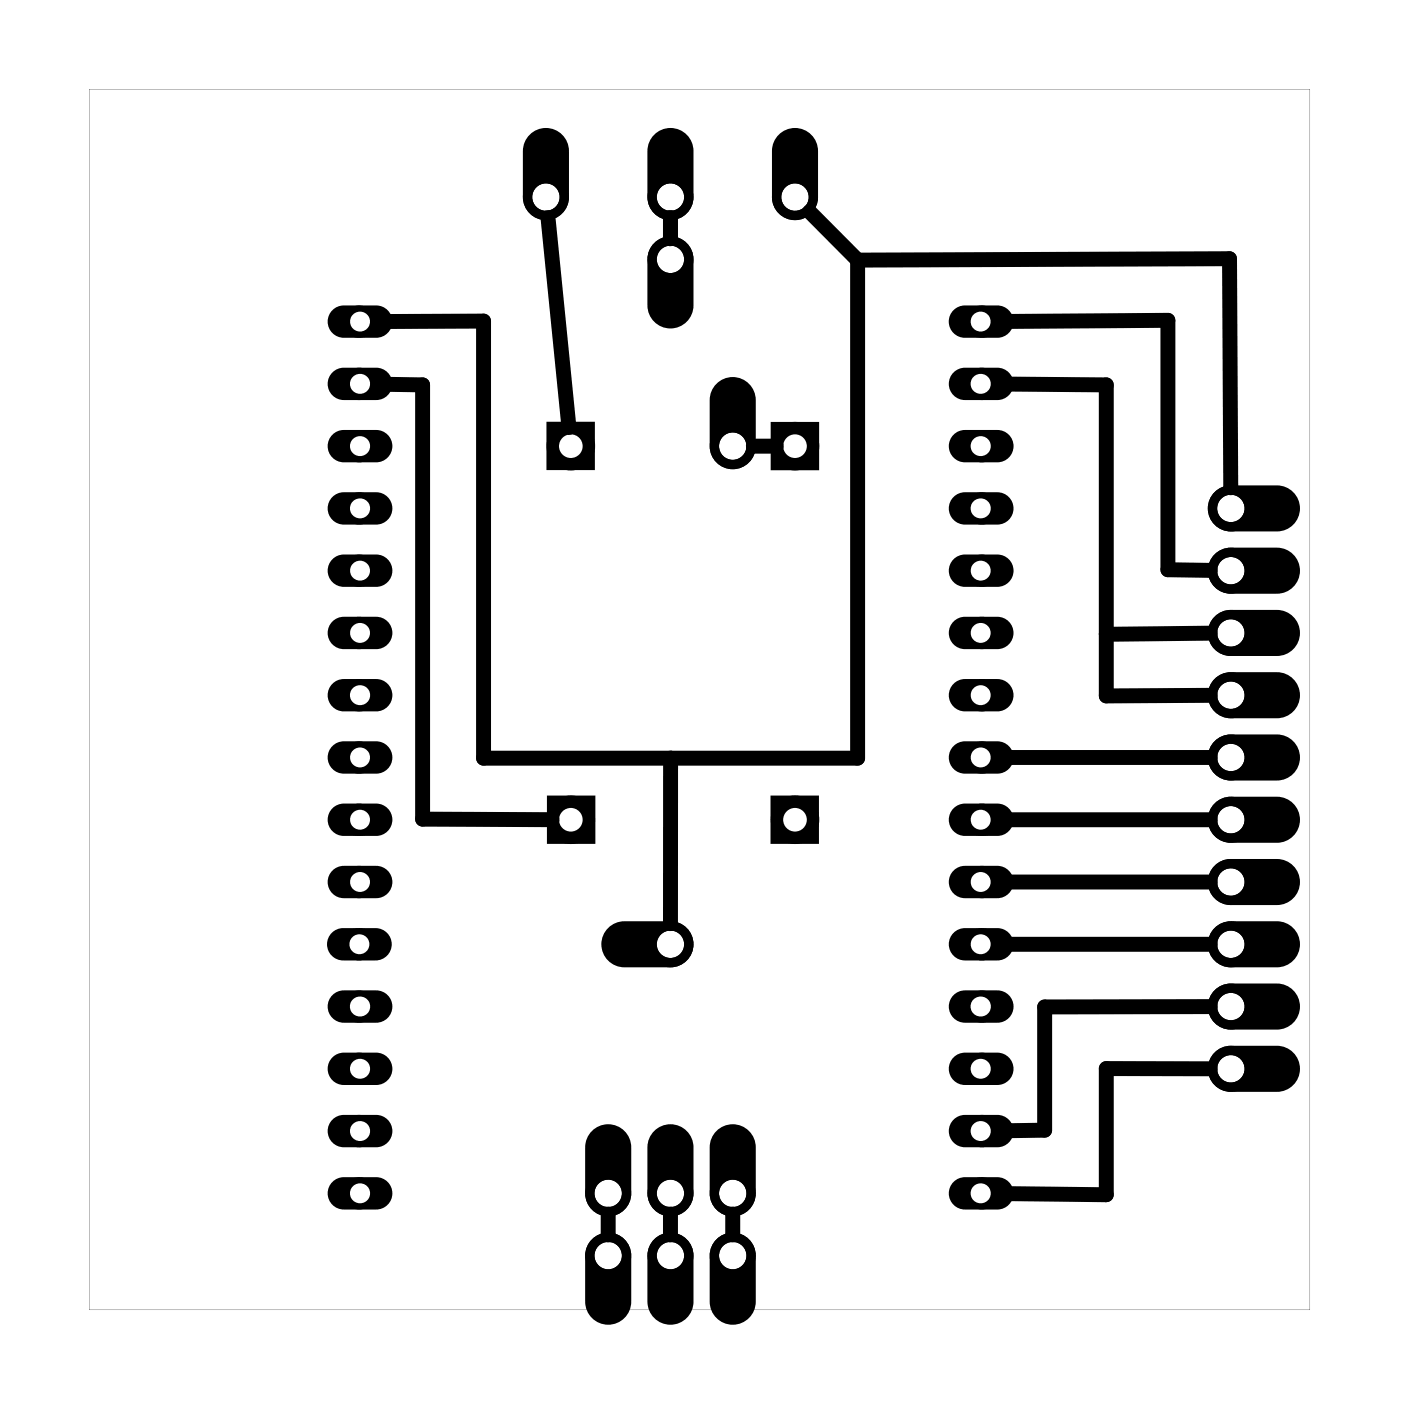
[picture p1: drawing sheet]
<svg xmlns="http://www.w3.org/2000/svg" width="57mm" height="57mm" viewBox="0 0 57 57" stroke-linecap="round" stroke-linejoin="round" font-family="sans-serif">
<g fill="#000">
<path d="M13.6 17.7a.66 .66 0 0 0-.2 .8 .66 .66 0 0 0 .6 .4h1.3a.66 .66 0 0 0 .7-.7 .66 .66 0 0 0-.7-.7h-1.3zM14.3 18.2a.41 .41 0 0 1 .8 0 .41 .41 0 0 1-.8 0z"/>
<path d="M13.6 15.2a.66 .66 0 0 0-.2 .7 .66 .66 0 0 0 .6 .4h1.3a.66 .66 0 0 0 .7-.6 .66 .66 0 0 0-.7-.7h-1.3zM14.3 15.7a.41 .41 0 0 1 .8 0 .41 .41 0 0 1-.8 0z"/>
<path d="M13.6 12.7a.66 .66 0 0 0-.2 .7 .66 .66 0 0 0 .6 .4h1.3a.66 .66 0 0 0 .7-.7 .66 .66 0 0 0-.7-.6h-1.3zM14.3 13.1a.41 .41 0 0 1 .8 0 .41 .41 0 0 1-.8 0z"/>
<path d="M21.6 5.5l-.2 .3-.1 .4v1.8a.94 .94 0 0 0 1 1 .94 .94 0 0 0 .9-1v-1.8a.94 .94 0 0 0-.6-.9 .94 .94 0 0 0-1 .2zM21.7 8a.56 .56 0 0 1 1.1 0 .56 .56 0 0 1-1.1 0z"/>
<path d="M26.7 5.5l-.2 .3-.1 .4v1.8a.94 .94 0 0 0 .9 1 .94 .94 0 0 0 1-1v-1.8a.94 .94 0 0 0-.6-.9 .94 .94 0 0 0-1 .2zM26.8 8a.56 .56 0 0 1 1.1 0 .56 .56 0 0 1-1.1 0z"/>
<path d="M26.7 9.9l-.2 .3-.1 .4v1.9a.94 .94 0 0 0 .9 .9 .94 .94 0 0 0 1-.9v-1.9a.94 .94 0 0 0-.6-.9 .94 .94 0 0 0-1 .2zM26.8 10.6a.56 .56 0 0 1 1.1 0 .56 .56 0 0 1-1.1 0z"/>
<path d="M29.2 15.7l-.2 .3-.1 .3v1.9a.94 .94 0 0 0 1 .9 .94 .94 0 0 0 .9-.9v-1.9a.94 .94 0 0 0-.6-.8 .94 .94 0 0 0-1 .2zM29.3 18.2a.56 .56 0 0 1 1.1 0 .56 .56 0 0 1-1.1 0z"/>
<path d="M31.8 5.5l-.2 .3-.1 .4v1.8a.94 .94 0 0 0 .9 1 .94 .94 0 0 0 1-1v-1.8a.94 .94 0 0 0-.6-.9 .94 .94 0 0 0-1 .2zM31.9 8a.56 .56 0 0 1 1.1 0 .56 .56 0 0 1-1.1 0z"/>
<path d="M38.9 12.7a.66 .66 0 0 0-.1 .7 .66 .66 0 0 0 .6 .4h1.3a.66 .66 0 0 0 .6-.7 .66 .66 0 0 0-.6-.6h-1.3zM39.6 13.1a.41 .41 0 0 1 .8 0 .41 .41 0 0 1-.8 0z"/>
<path d="M38.9 15.2a.66 .66 0 0 0-.1 .7 .66 .66 0 0 0 .6 .4h1.3a.66 .66 0 0 0 .6-.6 .66 .66 0 0 0-.6-.7h-1.3zM39.6 15.7a.41 .41 0 0 1 .8 0 .41 .41 0 0 1-.8 0z"/>
<path d="M38.9 17.7a.66 .66 0 0 0-.1 .8 .66 .66 0 0 0 .6 .4h1.3a.66 .66 0 0 0 .6-.7 .66 .66 0 0 0-.6-.7h-1.3zM39.6 18.2a.41 .41 0 0 1 .8 0 .41 .41 0 0 1-.8 0z"/>
<path d="M3.6 3.6v49.8h49.8v-49.8zM3.6 3.6h49.8v49.8h-49.8z"/>
<path d="M13.5 38.1a.66 .66 0 0 0-.1 .7 .66 .66 0 0 0 .6 .4h1.3a.66 .66 0 0 0 .7-.7 .66 .66 0 0 0-.7-.6h-1.3zM14.3 38.5a.41 .41 0 0 1 .8 0 .41 .41 0 0 1-.8 0z"/>
<path d="M13.6 27.9a.66 .66 0 0 0-.2 .7 .66 .66 0 0 0 .6 .4h1.3a.66 .66 0 0 0 .7-.6 .66 .66 0 0 0-.7-.7h-1.3zM14.3 28.4a.41 .41 0 0 1 .8 0 .41 .41 0 0 1-.8 0z"/>
<path d="M13.6 25.4a.66 .66 0 0 0-.2 .7 .66 .66 0 0 0 .6 .4h1.3a.66 .66 0 0 0 .7-.7 .66 .66 0 0 0-.7-.6h-1.3zM14.3 25.8a.41 .41 0 0 1 .8 0 .41 .41 0 0 1-.8 0z"/>
<path d="M13.6 22.8a.66 .66 0 0 0-.2 .7 .66 .66 0 0 0 .6 .4h1.3a.66 .66 0 0 0 .7-.6 .66 .66 0 0 0-.7-.7h-1.3zM14.3 23.3a.41 .41 0 0 1 .8 0 .41 .41 0 0 1-.8 0z"/>
<path d="M13.6 20.3a.66 .66 0 0 0-.2 .7 .66 .66 0 0 0 .6 .4h1.3a.66 .66 0 0 0 .7-.7 .66 .66 0 0 0-.7-.6h-1.3zM14.3 20.7a.41 .41 0 0 1 .8 0 .41 .41 0 0 1-.8 0z"/>
<path d="M13.6 35.5a.66 .66 0 0 0-.2 .7 .66 .66 0 0 0 .6 .4h1.3a.66 .66 0 0 0 .7-.6 .66 .66 0 0 0-.7-.7h-1.3zM14.3 36a.41 .41 0 0 1 .8 0 .41 .41 0 0 1-.8 0z"/>
<path d="M13.6 33a.66 .66 0 0 0-.2 .7 .66 .66 0 0 0 .6 .4h1.3a.66 .66 0 0 0 .7-.7 .66 .66 0 0 0-.7-.6h-1.3zM14.3 33.4a.41 .41 0 0 1 .8 0 .41 .41 0 0 1-.8 0z"/>
<path d="M13.6 30.4a.66 .66 0 0 0-.2 .8 .66 .66 0 0 0 .6 .4h1.3a.66 .66 0 0 0 .7-.7 .66 .66 0 0 0-.7-.7h-1.3zM14.3 30.9a.41 .41 0 0 1 .8 0 .41 .41 0 0 1-.8 0z"/>
<path d="M24.8 37.9a.94 .94 0 0 0-.2 1 .94 .94 0 0 0 .9 .6h1.8a.94 .94 0 0 0 1-1 .94 .94 0 0 0-1-.9h-1.8l-.4 .1zM26.8 38.5a.56 .56 0 0 1 1.1 0 .56 .56 0 0 1-1.1 0z"/>
<path d="M38.9 20.3a.66 .66 0 0 0-.1 .7 .66 .66 0 0 0 .6 .4h1.3a.66 .66 0 0 0 .6-.7 .66 .66 0 0 0-.6-.6h-1.3zM39.6 20.7a.41 .41 0 0 1 .8 0 .41 .41 0 0 1-.8 0z"/>
<path d="M38.9 25.4a.66 .66 0 0 0-.1 .7 .66 .66 0 0 0 .6 .4h1.3a.66 .66 0 0 0 .6-.7 .66 .66 0 0 0-.6-.6h-1.3zM39.6 25.8a.41 .41 0 0 1 .8 0 .41 .41 0 0 1-.8 0z"/>
<path d="M38.9 27.9a.66 .66 0 0 0-.1 .7 .66 .66 0 0 0 .6 .4h1.3a.66 .66 0 0 0 .6-.6 .66 .66 0 0 0-.6-.7h-1.3zM39.6 28.4a.41 .41 0 0 1 .8 0 .41 .41 0 0 1-.8 0z"/>
<path d="M38.9 33a.66 .66 0 0 0-.1 .7 .66 .66 0 0 0 .6 .4h1.3a.66 .66 0 0 0 .6-.7 .66 .66 0 0 0-.6-.6h-1.3zM39.6 33.4a.41 .41 0 0 1 .8 0 .41 .41 0 0 1-.8 0z"/>
<path d="M38.9 35.5a.66 .66 0 0 0-.1 .7 .66 .66 0 0 0 .6 .4h1.3a.66 .66 0 0 0 .6-.6 .66 .66 0 0 0-.6-.7h-1.3zM39.6 36a.41 .41 0 0 1 .8 0 .41 .41 0 0 1-.8 0z"/>
<path d="M38.9 38.1a.66 .66 0 0 0-.1 .7 .66 .66 0 0 0 .6 .4h1.3a.66 .66 0 0 0 .6-.7 .66 .66 0 0 0-.6-.6h-1.3zM39.6 38.5a.41 .41 0 0 1 .8 0 .41 .41 0 0 1-.8 0z"/>
<path d="M38.9 22.8a.66 .66 0 0 0-.1 .7 .66 .66 0 0 0 .6 .4h1.3a.66 .66 0 0 0 .6-.6 .66 .66 0 0 0-.6-.7h-1.3zM39.6 23.3a.41 .41 0 0 1 .8 0 .41 .41 0 0 1-.8 0z"/>
<path d="M38.9 30.4a.66 .66 0 0 0-.1 .8 .66 .66 0 0 0 .6 .4h1.3a.66 .66 0 0 0 .6-.7 .66 .66 0 0 0-.6-.7h-1.3zM39.6 30.9a.41 .41 0 0 1 .8 0 .41 .41 0 0 1-.8 0z"/>
<path d="M49.5 20.1a.94 .94 0 0 0-.2 1 .94 .94 0 0 0 .9 .6h1.9a.94 .94 0 0 0 .9-1 .94 .94 0 0 0-.9-.9h-1.9l-.4 .1zM49.7 20.7a.56 .56 0 0 1 1.1 0 .56 .56 0 0 1-1.1 0z"/>
<path d="M49.5 37.9a.94 .94 0 0 0-.2 1 .94 .94 0 0 0 .9 .6h1.9a.94 .94 0 0 0 .9-1 .94 .94 0 0 0-.9-.9h-1.9l-.4 .1zM49.7 38.5a.56 .56 0 0 1 1.1 0 .56 .56 0 0 1-1.1 0z"/>
<path d="M49.5 35.3a.94 .94 0 0 0-.2 1 .94 .94 0 0 0 .9 .6h1.9a.94 .94 0 0 0 .9-.9 .94 .94 0 0 0-.9-1h-1.9l-.4 .1zM49.7 36a.56 .56 0 0 1 1.1 0 .56 .56 0 0 1-1.1 0z"/>
<path d="M49.5 32.8a.94 .94 0 0 0-.2 1 .94 .94 0 0 0 .9 .6h1.9a.94 .94 0 0 0 .9-1 .94 .94 0 0 0-.9-.9h-1.9l-.4 .1zM49.7 33.4a.56 .56 0 0 1 1.1 0 .56 .56 0 0 1-1.1 0z"/>
<path d="M49.5 30.2a.94 .94 0 0 0-.2 1.1 .94 .94 0 0 0 .9 .5h1.9a.94 .94 0 0 0 .9-.9 .94 .94 0 0 0-.9-.9h-1.9h-.4zM49.7 30.9a.56 .56 0 0 1 1.1 0 .56 .56 0 0 1-1.1 0z"/>
<path d="M49.5 27.7a.94 .94 0 0 0-.2 1 .94 .94 0 0 0 .9 .6h1.9a.94 .94 0 0 0 .9-.9 .94 .94 0 0 0-.9-1h-1.9l-.4 .1zM49.7 28.4a.56 .56 0 0 1 1.1 0 .56 .56 0 0 1-1.1 0z"/>
<path d="M49.5 25.2a.94 .94 0 0 0-.2 1 .94 .94 0 0 0 .9 .6h1.9a.94 .94 0 0 0 .9-1 .94 .94 0 0 0-.9-.9h-1.9l-.4 .1zM49.7 25.8a.56 .56 0 0 1 1.1 0 .56 .56 0 0 1-1.1 0z"/>
<path d="M49.5 22.6a.94 .94 0 0 0-.2 1 .94 .94 0 0 0 .9 .6h1.9a.94 .94 0 0 0 .9-.9 .94 .94 0 0 0-.9-1h-1.9l-.4 .1zM49.7 23.3a.56 .56 0 0 1 1.1 0 .56 .56 0 0 1-1.1 0z"/>
<path d="M13.6 48.2a.66 .66 0 0 0-.2 .7 .66 .66 0 0 0 .6 .4h1.3a.66 .66 0 0 0 .7-.6 .66 .66 0 0 0-.7-.7h-1.3zM14.3 48.7a.41 .41 0 0 1 .8 0 .41 .41 0 0 1-.8 0z"/>
<path d="M13.6 45.7a.66 .66 0 0 0-.2 .7 .66 .66 0 0 0 .6 .4h1.3a.66 .66 0 0 0 .7-.7 .66 .66 0 0 0-.7-.6h-1.3zM14.3 46.1a.41 .41 0 0 1 .8 0 .41 .41 0 0 1-.8 0z"/>
<path d="M13.6 43.1a.66 .66 0 0 0-.2 .8 .66 .66 0 0 0 .6 .4h1.3a.66 .66 0 0 0 .7-.7 .66 .66 0 0 0-.7-.7h-1.3zM14.3 43.6a.41 .41 0 0 1 .8 0 .41 .41 0 0 1-.8 0z"/>
<path d="M13.6 40.6a.66 .66 0 0 0-.2 .7 .66 .66 0 0 0 .6 .4h1.3a.66 .66 0 0 0 .7-.6 .66 .66 0 0 0-.7-.7h-1.3zM14.3 41.1a.41 .41 0 0 1 .8 0 .41 .41 0 0 1-.8 0z"/>
<path d="M24.1 50.6l-.2 .3v.3v1.9a.94 .94 0 0 0 .9 .9 .94 .94 0 0 0 .9-.9v-1.9a.94 .94 0 0 0-.5-.8 .94 .94 0 0 0-1.1 .2zM24.3 51.2a.56 .56 0 0 1 1.1 0 .56 .56 0 0 1-1.1 0z"/>
<path d="M24.1 46.1l-.2 .3v.4v1.9a.94 .94 0 0 0 .9 .9 .94 .94 0 0 0 .9-.9v-1.9a.94 .94 0 0 0-.5-.9 .94 .94 0 0 0-1.1 .2zM24.3 48.7a.56 .56 0 0 1 1.1 0 .56 .56 0 0 1-1.1 0z"/>
<path d="M26.7 50.6l-.2 .3-.1 .3v1.9a.94 .94 0 0 0 .9 .9 .94 .94 0 0 0 1-.9v-1.9a.94 .94 0 0 0-.6-.8 .94 .94 0 0 0-1 .2zM26.8 51.2a.56 .56 0 0 1 1.1 0 .56 .56 0 0 1-1.1 0z"/>
<path d="M26.7 46.1l-.2 .3-.1 .4v1.9a.94 .94 0 0 0 .9 .9 .94 .94 0 0 0 1-.9v-1.9a.94 .94 0 0 0-.6-.9 .94 .94 0 0 0-1 .2zM26.8 48.7a.56 .56 0 0 1 1.1 0 .56 .56 0 0 1-1.1 0z"/>
<path d="M29.2 50.6l-.2 .3-.1 .3v1.9a.94 .94 0 0 0 1 .9 .94 .94 0 0 0 .9-.9v-1.9a.94 .94 0 0 0-.6-.8 .94 .94 0 0 0-1 .2zM29.3 51.2a.56 .56 0 0 1 1.1 0 .56 .56 0 0 1-1.1 0z"/>
<path d="M29.2 46.1l-.2 .3-.1 .4v1.9a.94 .94 0 0 0 1 .9 .94 .94 0 0 0 .9-.9v-1.9a.94 .94 0 0 0-.6-.9 .94 .94 0 0 0-1 .2zM29.3 48.7a.56 .56 0 0 1 1.1 0 .56 .56 0 0 1-1.1 0z"/>
<path d="M38.9 43.1a.66 .66 0 0 0-.1 .8 .66 .66 0 0 0 .6 .4h1.3a.66 .66 0 0 0 .6-.7 .66 .66 0 0 0-.6-.7h-1.3zM39.6 43.6a.41 .41 0 0 1 .8 0 .41 .41 0 0 1-.8 0z"/>
<path d="M38.9 48.2a.66 .66 0 0 0-.1 .7 .66 .66 0 0 0 .6 .4h1.3a.66 .66 0 0 0 .6-.6 .66 .66 0 0 0-.6-.7h-1.3zM39.6 48.7a.41 .41 0 0 1 .8 0 .41 .41 0 0 1-.8 0z"/>
<path d="M38.9 40.6a.66 .66 0 0 0-.1 .7 .66 .66 0 0 0 .6 .4h1.3a.66 .66 0 0 0 .6-.6 .66 .66 0 0 0-.6-.7h-1.3zM39.6 41.1a.41 .41 0 0 1 .8 0 .41 .41 0 0 1-.8 0z"/>
<path d="M38.9 45.7a.66 .66 0 0 0-.1 .7 .66 .66 0 0 0 .6 .4h1.3a.66 .66 0 0 0 .6-.7 .66 .66 0 0 0-.6-.6h-1.3zM39.6 46.1a.41 .41 0 0 1 .8 0 .41 .41 0 0 1-.8 0z"/>
<path d="M49.5 42.9a.94 .94 0 0 0-.2 1.1 .94 .94 0 0 0 .9 .5h1.9a.94 .94 0 0 0 .9-.9 .94 .94 0 0 0-.9-.9h-1.9h-.4zM49.7 43.6a.56 .56 0 0 1 1.1 0 .56 .56 0 0 1-1.1 0z"/>
<path d="M49.5 40.4a.94 .94 0 0 0-.2 1 .94 .94 0 0 0 .9 .6h1.9a.94 .94 0 0 0 .9-.9 .94 .94 0 0 0-.9-1h-1.9l-.4 .1zM49.7 41.1a.56 .56 0 0 1 1.1 0 .56 .56 0 0 1-1.1 0z"/>
</g>
<g fill="none" stroke="#000" stroke-width=".18">
<circle cx="14.6" cy="18.2" r=".57"/>
<circle cx="14.6" cy="13.1" r=".57"/>
<circle cx="14.6" cy="15.7" r=".57"/>
<circle cx="40" cy="18.2" r=".57"/>
<circle cx="40" cy="13.1" r=".57"/>
<circle cx="40" cy="15.7" r=".57"/>
<circle cx="14.6" cy="36" r=".57"/>
<circle cx="14.6" cy="28.4" r=".57"/>
<circle cx="14.6" cy="20.7" r=".57"/>
<circle cx="14.6" cy="30.9" r=".57"/>
<circle cx="14.6" cy="25.8" r=".57"/>
<circle cx="14.6" cy="23.3" r=".57"/>
<circle cx="14.6" cy="33.4" r=".57"/>
<circle cx="14.6" cy="38.5" r=".57"/>
<circle cx="40" cy="25.8" r=".57"/>
<circle cx="40" cy="30.9" r=".57"/>
<circle cx="40" cy="20.7" r=".57"/>
<circle cx="40" cy="38.5" r=".57"/>
<circle cx="40" cy="28.4" r=".57"/>
<circle cx="40" cy="36" r=".57"/>
<circle cx="40" cy="23.3" r=".57"/>
<circle cx="40" cy="33.4" r=".57"/>
<circle cx="14.6" cy="48.7" r=".57"/>
<circle cx="14.6" cy="43.6" r=".57"/>
<circle cx="14.6" cy="41.1" r=".57"/>
<circle cx="14.6" cy="46.1" r=".57"/>
<circle cx="40" cy="48.7" r=".57"/>
<circle cx="40" cy="41.1" r=".57"/>
<circle cx="40" cy="46.1" r=".57"/>
<circle cx="40" cy="43.6" r=".57"/>
</g>
<g fill="none" stroke="#000" stroke-width=".51">
<circle cx="23.3" cy="18.2" r=".74"/>
<circle cx="32.4" cy="18.2" r=".74"/>
<circle cx="23.3" cy="33.4" r=".74"/>
<circle cx="32.4" cy="33.4" r=".74"/>
</g>
<path d="M22.5 17.4h1.6v1.6h-1.6zM31.6 17.4h1.6v1.6h-1.6zM22.5 32.7h1.6v1.5h-1.6zM31.6 32.7h1.6v1.5h-1.6z" fill="none" stroke="#000" stroke-width=".42"/>
<g fill="none" stroke="#000" stroke-width=".38">
<circle cx="22.3" cy="8" r=".75"/>
<circle cx="27.3" cy="10.6" r=".75"/>
<circle cx="27.3" cy="8" r=".75"/>
<circle cx="29.9" cy="18.2" r=".75"/>
<circle cx="32.4" cy="8" r=".75"/>
<circle cx="27.3" cy="38.5" r=".75"/>
<circle cx="50.2" cy="30.9" r=".75"/>
<circle cx="50.2" cy="38.5" r=".75"/>
<circle cx="50.2" cy="33.4" r=".75"/>
<circle cx="50.2" cy="25.8" r=".75"/>
<circle cx="50.2" cy="28.4" r=".75"/>
<circle cx="50.2" cy="36" r=".75"/>
<circle cx="50.2" cy="23.3" r=".75"/>
<circle cx="50.2" cy="20.7" r=".75"/>
<circle cx="24.8" cy="51.2" r=".75"/>
<circle cx="24.8" cy="48.7" r=".75"/>
<circle cx="27.3" cy="51.2" r=".75"/>
<circle cx="27.3" cy="48.7" r=".75"/>
<circle cx="29.9" cy="51.2" r=".75"/>
<circle cx="29.9" cy="48.7" r=".75"/>
<circle cx="50.2" cy="43.6" r=".75"/>
<circle cx="50.2" cy="41.1" r=".75"/>
</g>
<g fill="none" stroke="#000" stroke-width=".61">
<path d="M15.4 15.7h1.8v17.7h5.3M22.4 8.9l.8 8.5M27.3 8.9v.8M30.7 18.2h1M33 8.6l2 2M35 10.6h15.2v9.3M35 10.6v20.3h-15.3v-17.8h-4.3M40.8 13.1h6.8v10.1l1.8 .1M40.8 15.7h4.3v12.7h4.3M27.4 30.9v6.8M40.8 30.9h8.6M40.8 33.4h8.6"/>
<path d="M40.8 36h8.6M40.8 38.5h8.6M49.4 25.8l-4.3 .1M24.8 49.5v.9M27.3 49.5v.9M29.9 49.5v.9M49.4 43.6h-4.3v5.1h-4.3M49.4 41.1h-6.8v5h-1.8"/>
</g>
</svg>
